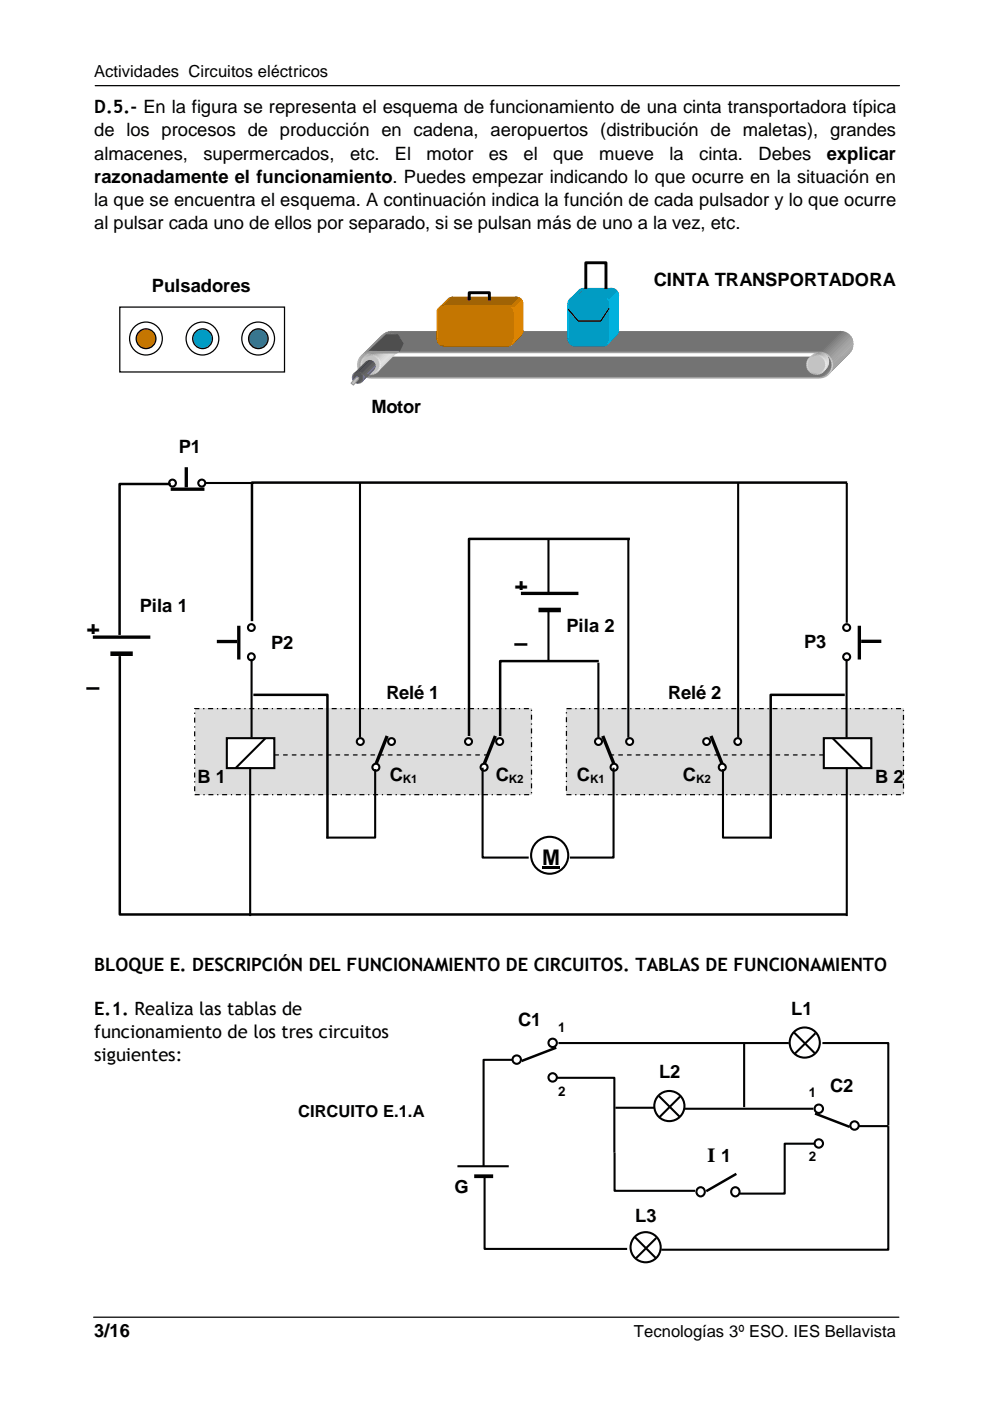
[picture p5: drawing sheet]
<svg xmlns="http://www.w3.org/2000/svg" width="210mm" height="297mm" viewBox="0 0 210 297" stroke-linecap="round" stroke-linejoin="round" font-family="sans-serif">
<defs><g id="words">
<g font-size="5">
<text x="109.1" y="125.6">+</text>
<text x="18.3" y="134.9">+</text>
<text x="109.1" y="138.1">–</text>
<text x="18.3" y="147.4">–</text>
</g>
<text font-size="4.6" x="114.9" y="183.3">M</text>
<text font-size="4.2" x="150" y="246.5">I 1</text>
<g font-size="3.9">
<text x="20" y="23.9">D.5.- En la figura se representa el esquema de funcionamiento de una cinta transportadora típica</text>
<text x="20" y="28.9">de los procesos de producción en cadena, aeropuertos (distribución de maletas), grandes</text>
<text x="20" y="33.8">almacenes,</text>
<text x="43.1" y="33.8">supermercados,</text>
<text x="74.2" y="33.8">etc.</text>
<text x="83.7" y="33.8">El</text>
<text x="90.4" y="33.8">motor</text>
<text x="103.6" y="33.8">es</text>
<text x="111" y="33.8">el</text>
<text x="117.3" y="33.8">que</text>
<text x="127" y="33.8">mueve</text>
<text x="141.9" y="33.8">la</text>
<text x="148.3" y="33.8">cinta.</text>
<text x="160.8" y="33.8">Debes</text>
<text x="175.3" y="33.8">explicar</text>
<text x="20" y="38.7">razonadamente el funcionamiento. Puedes empezar indicando lo que ocurre en la situación en</text>
<text x="20" y="43.7">la que se encuentra el esquema. A continuación indica la función de cada pulsador y lo que ocurre</text>
<text x="20" y="48.6">al pulsar cada uno de ellos por separado, si se pulsan más de uno a la vez, etc.</text>
<text x="32.2" y="61.8">Pulsadores</text>
<text x="138.6" y="60.7">CINTA TRANSPORTADORA</text>
<text x="78.7" y="87.6">Motor</text>
<text x="37.9" y="96.1">P1</text>
<text x="29.6" y="129.7">Pila 1</text>
<text x="57.5" y="137.6">P2</text>
<text x="120.1" y="133.9">Pila 2</text>
<text x="170.5" y="137.4">P3</text>
<text x="81.9" y="148.3">Relé 1</text>
<text x="141.7" y="148.3">Relé 2</text>
<text x="41.9" y="165.9">B 1</text>
<text x="82.6" y="165.5">C</text>
<text x="105.1" y="165.5">C</text>
<text x="122.3" y="165.5">C</text>
<text x="144.8" y="165.5">C</text>
<text x="185.5" y="165.9">B 2</text>
<text x="20" y="206">BLOQUE E. DESCRIPCIÓN DEL FUNCIONAMIENTO DE CIRCUITOS. TABLAS DE FUNCIONAMIENTO</text>
<text x="20" y="215.1">E.1. Realiza las tablas de</text>
<text x="167.8" y="215.2">L1</text>
<text x="20" y="220.1">funcionamiento de los tres circuitos</text>
<text x="109.9" y="217.6">C1</text>
<text x="20" y="225">siguientes:</text>
<text x="139.7" y="228.6">L2</text>
<text x="176" y="231.6">C2</text>
<text x="96.4" y="253">G</text>
<text x="134.7" y="259.1">L3</text>
<text x="20" y="283.5">3/16</text>
</g>
<g font-size="3.5">
<text x="20" y="16.4">Actividades Circuitos eléctricos</text>
<text x="63.2" y="236.8">CIRCUITO E.1.A</text>
<text x="134.4" y="283.5">Tecnologías 3º ESO. IES Bellavista</text>
</g>
<g font-size="2.8">
<text x="118.3" y="218.9">1</text>
<text x="118.3" y="232.4">2</text>
<text x="171.5" y="232.6">1</text>
<text x="171.5" y="246.1">2</text>
</g>
<g font-size="2.5">
<text x="85.4" y="166.1">K1</text>
<text x="107.9" y="166.1">K2</text>
<text x="125.1" y="166.1">K1</text>
<text x="147.6" y="166.1">K2</text>
</g>
</g></defs>
<path d="M20.2 18.2h170.5M19.9 279.3h170.7" fill="none" stroke="#010101" stroke-width=".26"/>
<circle cx="170.6" cy="221.1" r="3.2" fill="#fff"/>
<g fill="none" stroke="#010101" stroke-width=".44">
<path d="M168.4 218.9l4.5 4.5M172.9 219.1l-4.4 4.3"/>
<circle cx="170.6" cy="221.1" r="3.2"/>
</g>
<circle cx="141.9" cy="234.5" r="3.2" fill="#fff"/>
<g fill="none" stroke="#010101" stroke-width=".44">
<path d="M139.7 232.3l4.5 4.6M144.2 232.5l-4.4 4.4"/>
<circle cx="141.9" cy="234.5" r="3.2"/>
</g>
<circle cx="136.9" cy="264.4" r="3.2" fill="#fff"/>
<g fill="none" stroke="#010101" stroke-width=".44">
<path d="M97 247.3h10.9M134.6 262.3l4.5 4.5M139.1 262.5l-4.3 4.3"/>
<circle cx="136.9" cy="264.4" r="3.2"/>
</g>
<path d="M100.5 249.4h4.1" fill="none" stroke="#010101" stroke-width=".79" stroke-linecap="butt"/>
<circle cx="173.6" cy="235.1" r=".89" fill="#fff"/>
<circle cx="173.6" cy="235.1" r=".89" fill="none" stroke="#010101" stroke-width=".44"/>
<circle cx="173.6" cy="242.4" r=".89" fill="#fff"/>
<circle cx="173.6" cy="242.4" r=".89" fill="none" stroke="#010101" stroke-width=".44"/>
<circle cx="181.2" cy="238.6" r=".89" fill="#fff"/>
<circle cx="181.2" cy="238.6" r=".89" fill="none" stroke="#010101" stroke-width=".44"/>
<path d="M172.8 236.1l7.4 2.8" fill="none" stroke="#010101" stroke-width=".53"/>
<circle cx="117.2" cy="221.1" r=".89" fill="#fff"/>
<circle cx="117.2" cy="221.1" r=".89" fill="none" stroke="#010101" stroke-width=".44"/>
<circle cx="117.2" cy="228.4" r=".89" fill="#fff"/>
<circle cx="117.2" cy="228.4" r=".89" fill="none" stroke="#010101" stroke-width=".44"/>
<circle cx="109.6" cy="224.7" r=".89" fill="#fff"/>
<circle cx="109.6" cy="224.7" r=".89" fill="none" stroke="#010101" stroke-width=".44"/>
<path d="M117.9 222.1l-7.3 2.9" fill="none" stroke="#010101" stroke-width=".53"/>
<circle cx="148.6" cy="252.7" r=".93" fill="#fff"/>
<circle cx="148.6" cy="252.7" r=".93" fill="none" stroke="#010101" stroke-width=".44"/>
<circle cx="155.9" cy="252.7" r=".92" fill="#fff"/>
<g fill="none" stroke="#010101" stroke-width=".44">
<path d="M108.7 224.7h-6.2v22.5M117.9 228.5h12.4v15.9M118.4 221.1h48.9M130.5 234.9h8.3M145.2 235.1h27.3M157.8 221.1v13.6M174.4 221.1h13.9v17.5M182 238.8h6.3v26.2h-48.1M102.7 249.4v15.4h30.3M130.3 244.4v8.1h17.1M172.7 242.5h-6.3v10.6h-9.6"/>
<circle cx="155.9" cy="252.7" r=".92"/>
</g>
<path d="M156.1 248.9l-6.4 3.7" fill="none" stroke="#010101" stroke-width=".53"/>
<circle cx="116.5" cy="181.3" r="3.9" fill="#fff"/>
<circle cx="116.5" cy="181.3" r="3.9" fill="none" stroke="#010101" stroke-width=".44"/>
<path d="M114.9 183.8h3.8v.4h-3.8z" fill="#000"/>
<path d="M19.7 135.1h12.2" fill="none" stroke="#010101" stroke-width=".71" stroke-linecap="butt"/>
<path d="M23.4 138.6h4.8" fill="none" stroke="#010101" stroke-width=".97" stroke-linecap="butt"/>
<circle cx="36.6" cy="102.4" r=".72" fill="#fff"/>
<circle cx="36.6" cy="102.4" r=".72" fill="none" stroke="#010101" stroke-width=".44"/>
<circle cx="42.8" cy="102.4" r=".74" fill="#fff"/>
<circle cx="42.8" cy="102.4" r=".74" fill="none" stroke="#010101" stroke-width=".44"/>
<path d="M39.5 99.1v4.2M36.2 103.7h7.1" fill="none" stroke="#010101" stroke-width=".71" stroke-linecap="butt"/>
<path d="M41.3 150.2h71.4v18.3h-71.4z" fill-rule="evenodd" fill="#ddd"/>
<path d="M41.3 150.2h71.4v18.3h-71.4z" fill="none" stroke="#010101" stroke-width=".26" stroke-dasharray="1.1 .8 .3 .8" stroke-linecap="butt"/>
<circle cx="76.4" cy="157.2" r=".73" fill="#fff"/>
<circle cx="76.4" cy="157.2" r=".73" fill="none" stroke="#010101" stroke-width=".44"/>
<circle cx="83" cy="157.2" r=".73" fill="#fff"/>
<circle cx="83" cy="157.2" r=".73" fill="none" stroke="#010101" stroke-width=".44"/>
<circle cx="79.7" cy="162.7" r=".74" fill="#fff"/>
<circle cx="79.7" cy="162.7" r=".74" fill="none" stroke="#010101" stroke-width=".44"/>
<path d="M82.1 156l-2.3 5.9" fill="none" stroke="#010101" stroke-width=".71" stroke-linecap="butt"/>
<circle cx="99.3" cy="157.2" r=".73" fill="#fff"/>
<circle cx="99.3" cy="157.2" r=".73" fill="none" stroke="#010101" stroke-width=".44"/>
<circle cx="105.9" cy="157.2" r=".73" fill="#fff"/>
<circle cx="105.9" cy="157.2" r=".73" fill="none" stroke="#010101" stroke-width=".44"/>
<circle cx="102.6" cy="162.7" r=".74" fill="#fff"/>
<circle cx="102.6" cy="162.7" r=".74" fill="none" stroke="#010101" stroke-width=".44"/>
<path d="M105 156l-2.3 5.9" fill="none" stroke="#010101" stroke-width=".71" stroke-linecap="butt"/>
<path d="M103.5 160.1h-45.2" fill="none" stroke="#010101" stroke-width=".26" stroke-dasharray=".8 1.1"/>
<path d="M48.1 156.5h10v6.4h-10z" fill-rule="evenodd" fill="#fff"/>
<path d="M48.1 156.5h10.1v6.4h-10.1zM56.3 156.5l-6.3 6.4" fill="none" stroke="#010101" stroke-width=".44"/>
<circle cx="53.3" cy="133.1" r=".72" fill="#fff"/>
<circle cx="53.3" cy="133.1" r=".72" fill="none" stroke="#010101" stroke-width=".44"/>
<circle cx="53.3" cy="139.2" r=".73" fill="#fff"/>
<g fill="none" stroke="#010101" stroke-width=".44">
<path d="M53.3 139.7v16.7M79.5 163.1v14.5h-10.3M102.3 162.8v19h9.8"/>
<circle cx="53.3" cy="139.2" r=".73"/>
</g>
<path d="M46 136h4.2M50.6 132.7v7.1M110.4 125.8h12.2" fill="none" stroke="#010101" stroke-width=".71" stroke-linecap="butt"/>
<path d="M133.6 114.3h-34.2v41.7M179.6 102.3h-126.2v29.4M25.4 139.1v54.8h154.1M53.7 147.3h15.7v30.5M127 140.2h-21v15.8" fill="none" stroke="#010101" stroke-width=".53"/>
<path d="M114.2 129.3h4.7" fill="none" stroke="#010101" stroke-width=".97" stroke-linecap="butt"/>
<path d="M120.1 150.2h71.5v18.3h-71.5z" fill-rule="evenodd" fill="#ddd"/>
<path d="M120.1 150.2h71.5v18.3h-71.5z" fill="none" stroke="#010101" stroke-width=".26" stroke-dasharray="1.1 .8 .3 .8" stroke-linecap="butt"/>
<circle cx="156.4" cy="157.2" r=".72" fill="#fff"/>
<circle cx="156.4" cy="157.2" r=".72" fill="none" stroke="#010101" stroke-width=".44"/>
<circle cx="149.8" cy="157.2" r=".73" fill="#fff"/>
<circle cx="149.8" cy="157.2" r=".73" fill="none" stroke="#010101" stroke-width=".44"/>
<circle cx="153.1" cy="162.7" r=".74" fill="#fff"/>
<circle cx="153.1" cy="162.7" r=".74" fill="none" stroke="#010101" stroke-width=".44"/>
<path d="M150.7 156l2.4 5.9" fill="none" stroke="#010101" stroke-width=".71" stroke-linecap="butt"/>
<circle cx="133.5" cy="157.2" r=".73" fill="#fff"/>
<circle cx="133.5" cy="157.2" r=".73" fill="none" stroke="#010101" stroke-width=".44"/>
<circle cx="126.9" cy="157.2" r=".73" fill="#fff"/>
<circle cx="126.9" cy="157.2" r=".73" fill="none" stroke="#010101" stroke-width=".44"/>
<circle cx="130.2" cy="162.7" r=".74" fill="#fff"/>
<circle cx="130.2" cy="162.7" r=".74" fill="none" stroke="#010101" stroke-width=".44"/>
<path d="M127.8 156l2.3 5.9" fill="none" stroke="#010101" stroke-width=".71" stroke-linecap="butt"/>
<path d="M129.3 160.1h45.2" fill="none" stroke="#010101" stroke-width=".26" stroke-dasharray=".8 1.1"/>
<path d="M174.7 156.5h10v6.4h-10z" fill-rule="evenodd" fill="#fff"/>
<path d="M174.7 156.5h10v6.4h-10zM176.5 156.5l6.4 6.4" fill="none" stroke="#010101" stroke-width=".44"/>
<circle cx="179.5" cy="133.1" r=".73" fill="#fff"/>
<circle cx="179.5" cy="133.1" r=".73" fill="none" stroke="#010101" stroke-width=".44"/>
<circle cx="179.5" cy="139.3" r=".74" fill="#fff"/>
<g fill="none" stroke="#010101" stroke-width=".44">
<path d="M43.5 102.4h10.1M76.3 102.4v54M116.3 114.3v11.4M133.2 114.3v42.1M156.5 102.4v54M179.5 102.4v29.6M116.3 129.1v11.2M179.5 139.7v16.7M126.9 140.5v15.9M53 162.7v31.5M130.1 162.8v19h-9.3M153.3 163.1v14.5h10.3"/>
<path d="M179.5 162.7v31.5"/>
<circle cx="179.5" cy="139.3" r=".74"/>
</g>
<path d="M182.2 132.7v7.1M182.6 136h4.3" fill="none" stroke="#010101" stroke-width=".71" stroke-linecap="butt"/>
<path d="M36.2 102.6h-10.8v32M179.1 147.3h-15.7v30.5" fill="none" stroke="#010101" stroke-width=".53"/>
<g fill="#fff">
<path d="M66.7 78.4h2.3v3.5h-2.3z" fill-rule="evenodd"/>
<path d="M75.3 77.3h2.2v3.6h-2.2z" fill-rule="evenodd"/>
</g>
<path d="M81.1 71l-4.8 4.9z" fill="#999"/>
<path d="M81.1 71l-4.5 4.5" fill="none" stroke="#999" stroke-width=".21"/>
<path d="M80.8 71.4l-.2 .4-4.5 4.5 .2-.4z" fill="#a0a0a0"/>
<path d="M80.8 71.4l-4.5 4.5" fill="none" stroke="#a0a0a0" stroke-width=".21"/>
<path d="M80.8 71.4l-4.6 4.7z" fill="#a0a0a0"/>
<path d="M80.7 71.6l-4.6 4.7z" fill="#a2a2a2"/>
<path d="M76.1 76.3l4.5-4.5-.2 .5-4.5 4.5z" fill="#a5a5a5"/>
<path d="M80.6 71.8l-4.5 4.5" fill="none" stroke="#a5a5a5" stroke-width=".21"/>
<path d="M76.1 76.3l4.5-4.5-4.6 4.7z" fill="#a5a5a5"/>
<path d="M80.5 72l-4.6 4.7z" fill="#a6a6a6"/>
<path d="M80.4 72.2l-4.5 4.6z" fill="#a7a7a7"/>
<path d="M80.4 72.3l-.1 .6-4.4 4.5v-.6z" fill="#a8a8a8"/>
<path d="M80.4 72.3l-4.5 4.5" fill="none" stroke="#a8a8a8" stroke-width=".21"/>
<path d="M80.3 72.9l.1 .5-4.5 4.5v-.5z" fill="#a9a9a9"/>
<path d="M80.3 72.9l-4.4 4.5" fill="none" stroke="#a9a9a9" stroke-width=".21"/>
<path d="M80.4 73.4l.2 .6-4.5 4.4-.2-.5z" fill="#a8a8a8"/>
<path d="M80.4 73.4l-4.5 4.5" fill="none" stroke="#a8a8a8" stroke-width=".21"/>
<path d="M80.4 73.4v.2l-4.5 4.5v-.2z" fill="#a8a8a8"/>
<path d="M80.4 73.6l.1 .2-4.5 4.5-.1-.2z" fill="#a7a7a7"/>
<path d="M80.5 73.8l.1 .2-4.5 4.4-.1-.1z" fill="#a6a6a6"/>
<path d="M76.1 78.4l4.5-4.4 .2 .4-4.5 4.5z" fill="#a5a5a5"/>
<path d="M80.6 74l-4.5 4.4" fill="none" stroke="#a5a5a5" stroke-width=".21"/>
<path d="M76.1 78.4l4.5-4.4z" fill="#a5a5a5"/>
<path d="M80.6 74l-4.4 4.6z" fill="#a4a4a4"/>
<path d="M76.2 78.6l4.4-4.5z" fill="#a3a3a3"/>
<path d="M80.7 74.2l-4.5 4.6z" fill="#a2a2a2"/>
<path d="M80.7 74.3l.1 .1-4.5 4.5-.1-.1z" fill="#a1a1a1"/>
<path d="M76.3 78.9l4.5-4.5 .3 .4-4.5 4.5z" fill="#a0a0a0"/>
<path d="M80.8 74.4l-4.5 4.5" fill="none" stroke="#a0a0a0" stroke-width=".21"/>
<path d="M76.3 78.9l4.6-4.4z" fill="#a0a0a0"/>
<path d="M80.9 74.5l-4.5 4.5z" fill="#9f9f9f"/>
<path d="M80.9 74.5l-4.4 4.6z" fill="#9e9e9e"/>
<path d="M80.9 74.6l-4.4 4.5z" fill="#9d9d9d"/>
<path d="M81 74.6l-4.5 4.6z" fill="#9c9c9c"/>
<path d="M81 74.7l-4.4 4.5z" fill="#9b9b9b"/>
<path d="M81.1 74.8l-4.5 4.5z" fill="#9a9a9a"/>
<path d="M81.1 74.8l.4 .3-4.5 4.5-.4-.3z" fill="#999"/>
<path d="M81.1 74.8l-4.5 4.5" fill="none" stroke="#999" stroke-width=".21"/>
<path d="M81.1 74.8l-4.4 4.5z" fill="#999"/>
<path d="M81.2 74.8l-4.5 4.5z" fill="#989898"/>
<path d="M81.2 74.9l-4.4 4.5z" fill="#979797"/>
<path d="M81.3 74.9l-4.5 4.6z" fill="#969696"/>
<path d="M81.3 75l-4.4 4.5z" fill="#959595"/>
<path d="M81.4 75l-4.5 4.5z" fill="#949494"/>
<path d="M81.4 75.1l-4.4 4.5z" fill="#939393"/>
<path d="M77 79.6l4.5-4.5z" fill="#929292"/>
<path d="M81.5 75.1l.5 .3-4.5 4.5-.5-.3z" fill="#919191"/>
<path d="M81.5 75.1l-4.5 4.5" fill="none" stroke="#919191" stroke-width=".21"/>
<path d="M81.5 75.1l-4.4 4.6z" fill="#919191"/>
<path d="M81.6 75.1l-4.5 4.6z" fill="#8f8f8f"/>
<path d="M81.6 75.2l-4.5 4.5z" fill="#8e8e8e"/>
<path d="M81.7 75.2l-4.4 4.6z" fill="#8d8d8d"/>
<path d="M77.3 79.8l4.5-4.5z" fill="#8c8c8c"/>
<path d="M81.8 75.3l-4.5 4.5z" fill="#8b8b8b"/>
<path d="M81.9 75.3l-4.5 4.5z" fill="#8a8a8a"/>
<path d="M81.9 75.4l-4.4 4.5z" fill="#898989"/>
<path d="M77.5 79.9l4.5-4.5 .5 .1-4.5 4.5z" fill="#888"/>
<path d="M82 75.4l-4.5 4.5" fill="none" stroke="#888" stroke-width=".21"/>
<path d="M77.5 79.9l4.5-4.5z" fill="#888"/>
<path d="M82 75.4l-4.4 4.5z" fill="#868686"/>
<path d="M82.1 75.4l-4.5 4.5z" fill="#848484"/>
<path d="M82.2 75.4l-4.4 4.6z" fill="#838383"/>
<path d="M77.8 80l4.5-4.5z" fill="#818181"/>
<path d="M82.3 75.5l-4.4 4.5z" fill="#808080"/>
<path d="M82.4 75.5l-4.5 4.5z" fill="#7f7f7f"/>
<path d="M82.5 75.5l.5 .1-4.5 4.5-.5-.1z" fill="#7e7e7e"/>
<path d="M82.5 75.5l-4.5 4.5" fill="none" stroke="#7e7e7e" stroke-width=".21"/>
<path d="M82.5 75.5h.1l-4.5 4.6-.1-.1z" fill="#7e7e7e"/>
<path d="M82.6 75.5l-4.5 4.6z" fill="#7c7c7c"/>
<path d="M82.7 75.6l-4.5 4.5z" fill="#7a7a7a"/>
<path d="M82.8 75.6l-4.5 4.5z" fill="#787878"/>
<path d="M82.8 75.6l-4.4 4.5z" fill="#767676"/>
<path d="M82.9 75.6l-4.5 4.5z" fill="#747474"/>
<path d="M78.5 80.1l4.5-4.5h95.3l-4.5 4.5z" fill="#737373"/>
<path d="M83 75.6l-4.5 4.5" fill="none" stroke="#737373" stroke-width=".21"/>
<path d="M173.8 80.1l4.5-4.5 .5-.1-4.5 4.5z" fill="#737373"/>
<path d="M178.3 75.6l-4.5 4.5" fill="none" stroke="#737373" stroke-width=".21"/>
<path d="M173.8 80.1l4.6-4.5z" fill="#737373"/>
<path d="M178.4 75.6l-4.5 4.5z" fill="#757575"/>
<path d="M178.5 75.6h.1l-4.6 4.5z" fill="#777"/>
<path d="M178.6 75.6l-4.5 4.5z" fill="#797979"/>
<path d="M178.7 75.6l.1-.1-4.6 4.6z" fill="#7b7b7b"/>
<path d="M178.8 75.5l.5-.1-4.5 4.5-.5 .1z" fill="#7e7e7e"/>
<path d="M178.8 75.5l-4.5 4.5" fill="none" stroke="#7e7e7e" stroke-width=".21"/>
<path d="M178.8 75.5h.1l-4.6 4.5z" fill="#7e7e7e"/>
<path d="M178.9 75.5l.2-.1-4.6 4.6z" fill="#808080"/>
<path d="M174.6 79.9l4.6-4.5z" fill="#828282"/>
<path d="M174.7 79.9l4.6-4.5z" fill="#858585"/>
<path d="M179.3 75.4l.5-.3-4.5 4.5-.5 .3z" fill="#888"/>
<path d="M179.3 75.4l-4.5 4.5" fill="none" stroke="#888" stroke-width=".21"/>
<path d="M179.3 75.4l.2-.1-4.7 4.6z" fill="#888"/>
<path d="M175 79.8l4.8-4.7z" fill="#8c8c8c"/>
<path d="M179.8 75.1l.4-.3-4.9 4.8z" fill="#919191"/>
<path d="M179.8 75.1l-4.5 4.5" fill="none" stroke="#919191" stroke-width=".21"/>
<path d="M78 74.8l4.5-4.5 .5-.1-4.5 4.5z" fill="#797979"/>
<path d="M83 70.2l-4.5 4.5" fill="none" stroke="#797979" stroke-width=".21"/>
<path d="M78.4 74.7l4.6-4.5z" fill="#797979"/>
<path d="M78.3 74.7l4.6-4.5z" fill="#7a7a7a"/>
<path d="M78.2 74.7l4.6-4.5z" fill="#7b7b7b"/>
<path d="M82.6 70.3l.1-.1-4.6 4.6z" fill="#7c7c7c"/>
<path d="M78 74.8l4.6-4.5z" fill="#7d7d7d"/>
<path d="M77.5 74.9l4.5-4.5 .5-.1-4.5 4.5z" fill="#7e7e7e"/>
<path d="M82.5 70.3l-4.5 4.5" fill="none" stroke="#7e7e7e" stroke-width=".21"/>
<path d="M77.9 74.8l4.6-4.5z" fill="#7e7e7e"/>
<path d="M77.7 74.8l4.6-4.5z" fill="#808080"/>
<path d="M77.6 74.9l4.6-4.5z" fill="#828282"/>
<path d="M77.5 74.9l4.6-4.5z" fill="#858585"/>
<path d="M77 75.1l4.5-4.4 .5-.3-4.5 4.5z" fill="#888"/>
<path d="M82 70.4l-4.5 4.5" fill="none" stroke="#888" stroke-width=".21"/>
<path d="M77.3 75l4.7-4.6z" fill="#888"/>
<path d="M77 75.1l4.7-4.6z" fill="#8c8c8c"/>
<path d="M76.6 75.5l4.9-4.8z" fill="#919191"/>
<path d="M81.5 70.7l-4.5 4.4" fill="none" stroke="#919191" stroke-width=".21"/>
<path d="M180.5 74.4l-4.8 4.9z" fill="#999"/>
<path d="M180.2 74.8l-4.5 4.5" fill="none" stroke="#999" stroke-width=".21"/>
<path d="M176.3 78.4l4.5-4.4-.3 .4-4.5 4.5z" fill="#a0a0a0"/>
<path d="M180.5 74.4l-4.5 4.5" fill="none" stroke="#a0a0a0" stroke-width=".21"/>
<path d="M176.1 78.7l4.5-4.5-4.6 4.7z" fill="#a0a0a0"/>
<path d="M176.3 78.4l4.5-4.4-4.7 4.7z" fill="#a2a2a2"/>
<path d="M180.9 73.4l-.1 .6-4.5 4.4 .1-.5z" fill="#a5a5a5"/>
<path d="M180.8 74l-4.5 4.4" fill="none" stroke="#a5a5a5" stroke-width=".21"/>
<path d="M176.3 78.3l4.5-4.5-4.5 4.6z" fill="#a5a5a5"/>
<path d="M180.8 73.6l-4.5 4.7z" fill="#a6a6a6"/>
<path d="M180.9 73.4l-4.5 4.7z" fill="#a7a7a7"/>
<path d="M176.5 77.4l4.5-4.5-.1 .5-4.5 4.5z" fill="#a8a8a8"/>
<path d="M180.9 73.4l-4.5 4.5" fill="none" stroke="#a8a8a8" stroke-width=".21"/>
<path d="M180.9 72.3l.1 .6-4.5 4.5-.1-.6z" fill="#a9a9a9"/>
<path d="M181 72.9l-4.5 4.5" fill="none" stroke="#a9a9a9" stroke-width=".21"/>
<path d="M176.3 76.3l4.5-4.5 .1 .5-4.5 4.5z" fill="#a8a8a8"/>
<path d="M180.9 72.3l-4.5 4.5" fill="none" stroke="#a8a8a8" stroke-width=".21"/>
<path d="M180.8 72.2l.1 .1-4.5 4.5v-.1z" fill="#a8a8a8"/>
<path d="M176.3 76.5l4.5-4.5v.2l-4.4 4.5z" fill="#a7a7a7"/>
<path d="M176.3 76.3l4.5-4.5v.2l-4.5 4.5z" fill="#a6a6a6"/>
<path d="M180.5 71.4l.3 .4-4.5 4.5-.3-.4z" fill="#a5a5a5"/>
<path d="M180.8 71.8l-4.5 4.5" fill="none" stroke="#a5a5a5" stroke-width=".21"/>
<path d="M176.2 76.2l4.5-4.4z" fill="#a5a5a5"/>
<path d="M176.1 76.2l4.5-4.5 .1 .1-4.5 4.4z" fill="#a4a4a4"/>
<path d="M176.1 76.1l4.5-4.5z" fill="#a3a3a3"/>
<path d="M176.1 76l4.5-4.5z" fill="#a2a2a2"/>
<path d="M180.5 71.4l.1 .1-4.5 4.5z" fill="#a1a1a1"/>
<path d="M175.7 75.5l4.5-4.5 .3 .4-4.5 4.5z" fill="#a0a0a0"/>
<path d="M180.5 71.4l-4.5 4.5" fill="none" stroke="#a0a0a0" stroke-width=".21"/>
<path d="M176 75.8l4.5-4.4z" fill="#a0a0a0"/>
<path d="M175.9 75.8l4.6-4.5z" fill="#9f9f9f"/>
<path d="M180.4 71.2l-4.5 4.6z" fill="#9e9e9e"/>
<path d="M175.8 75.6l4.6-4.4-4.5 4.5z" fill="#9d9d9d"/>
<path d="M175.8 75.6l4.5-4.4z" fill="#9c9c9c"/>
<path d="M180.2 71l-4.4 4.6z" fill="#9b9b9b"/>
<path d="M175.7 75.5l4.5-4.5z" fill="#9a9a9a"/>
<path d="M175.3 75.1l4.5-4.4 .4 .3-4.5 4.5z" fill="#999"/>
<path d="M180.2 71l-4.5 4.5" fill="none" stroke="#999" stroke-width=".21"/>
<path d="M175.6 75.4l4.6-4.4z" fill="#999"/>
<path d="M180.1 70.9l-4.5 4.5z" fill="#989898"/>
<path d="M175.6 75.4l4.5-4.5z" fill="#979797"/>
<path d="M175.5 75.3l4.5-4.4z" fill="#969696"/>
<path d="M175.4 75.3l4.6-4.5z" fill="#959595"/>
<path d="M179.9 70.7l-4.5 4.6z" fill="#949494"/>
<path d="M175.3 75.2l4.6-4.5z" fill="#939393"/>
<path d="M175.3 75.1l4.5-4.4z" fill="#929292"/>
<path d="M179.3 70.4l.5 .3-4.5 4.4-.5-.2z" fill="#919191"/>
<path d="M179.8 70.7l-4.5 4.4" fill="none" stroke="#919191" stroke-width=".21"/>
<path d="M175.2 75.1l4.6-4.4z" fill="#919191"/>
<path d="M179.7 70.6l-4.5 4.5z" fill="#8f8f8f"/>
<path d="M175.1 75.1l4.6-4.5z" fill="#8e8e8e"/>
<path d="M175 75l4.6-4.4z" fill="#8d8d8d"/>
<path d="M175 75l4.5-4.5z" fill="#8c8c8c"/>
<path d="M175 75l4.5-4.5z" fill="#8b8b8b"/>
<path d="M174.9 74.9l4.6-4.4z" fill="#8a8a8a"/>
<path d="M179.3 70.4l-4.5 4.5z" fill="#898989"/>
<path d="M178.8 70.3l.5 .1-4.5 4.5-.5-.1z" fill="#888"/>
<path d="M179.3 70.4l-4.5 4.5" fill="none" stroke="#888" stroke-width=".21"/>
<path d="M174.8 74.9l4.5-4.5z" fill="#888"/>
<path d="M174.7 74.8l4.5-4.4z" fill="#868686"/>
<path d="M174.6 74.8l4.6-4.4z" fill="#848484"/>
<path d="M174.5 74.8l4.6-4.4z" fill="#838383"/>
<path d="M174.5 74.8l4.5-4.5z" fill="#818181"/>
<path d="M174.4 74.8l4.5-4.5z" fill="#808080"/>
<path d="M178.8 70.3l-4.5 4.5z" fill="#7f7f7f"/>
<path d="M178.3 70.2l.5 .1-4.5 4.5-.5-.1z" fill="#7e7e7e"/>
<path d="M178.8 70.3l-4.5 4.5" fill="none" stroke="#7e7e7e" stroke-width=".21"/>
<path d="M174.2 74.8l4.6-4.5z" fill="#7e7e7e"/>
<path d="M174.2 74.7l4.5-4.4z" fill="#7c7c7c"/>
<path d="M174.1 74.7l4.5-4.5z" fill="#7a7a7a"/>
<path d="M173.9 74.7l4.7-4.5z" fill="#787878"/>
<path d="M173.9 74.7l4.6-4.5z" fill="#767676"/>
<path d="M178.3 70.2l-4.5 4.5z" fill="#747474"/>
<path d="M83 70.2h95.3l-4.5 4.5h-95.3z" fill="#737373"/>
<path d="M178.3 70.2l-4.5 4.5" fill="none" stroke="#737373" stroke-width=".21"/>
<path d="M78.5 74.7l-.5 .1M78 80l.5 .1" fill="none" stroke="#9c9c9c" stroke-width=".34"/>
<path d="M77.5 79.9l.5 .1M78 74.8l-.5 .1" fill="none" stroke="#9b9b9b" stroke-width=".34"/>
<path d="M77 79.6l.5 .3M77.5 74.9l-.5 .2" fill="none" stroke="#a4a4a4" stroke-width=".34"/>
<path d="M76.6 79.3l.4 .3M77 75.1l-.4 .4" fill="none" stroke="#ababab" stroke-width=".34"/>
<path d="M76.3 78.9l.3 .4M76.6 75.5l-.3 .4" fill="none" stroke="#b1b1b1" stroke-width=".34"/>
<path d="M76.1 78.4l.2 .5M76.3 75.9l-.2 .4M174.8 74.9l.5 .2M175.3 79.6l-.5 .3" fill="none" stroke="#b6b6b6" stroke-width=".34"/>
<path d="M75.9 77.9l.2 .5M76.1 76.3l-.2 .5" fill="none" stroke="#b9b9b9" stroke-width=".34"/>
<path d="M75.9 76.8v1.1" fill="none" stroke="#bbb" stroke-width=".34"/>
<path d="M78.5 74.7h95.3M78.5 80.1h95.3" fill="none" stroke="#a0a0a0" stroke-width=".34"/>
<path d="M173.8 74.7l.5 .1M174.3 80l-.5 .1" fill="none" stroke="#a5a5a5" stroke-width=".34"/>
<path d="M174.3 74.8l.5 .1M174.8 79.9l-.5 .1" fill="none" stroke="#adadad" stroke-width=".34"/>
<path d="M175.3 75.1l.4 .4M175.7 79.3l-.4 .3" fill="none" stroke="#bdbdbd" stroke-width=".34"/>
<path d="M175.7 75.5l.3 .4M176 78.9l-.3 .4" fill="none" stroke="#c3c3c3" stroke-width=".34"/>
<path d="M176 75.9l.3 .4M176.3 78.4l-.3 .5" fill="none" stroke="#c8c8c8" stroke-width=".34"/>
<path d="M176.3 76.3l.1 .5M176.4 77.9l-.1 .5" fill="none" stroke="#cbcbcb" stroke-width=".34"/>
<path d="M176.4 76.8v1.1" fill="none" stroke="#cdcdcd" stroke-width=".34"/>
<path d="M78.2 75.3l4.5-4.5h.4l-4.5 4.5z" fill="#989898"/>
<path d="M83.1 70.8l-4.5 4.5" fill="none" stroke="#989898" stroke-width=".21"/>
<path d="M83 70.8l-4.5 4.5z" fill="#989898"/>
<path d="M78.4 75.3l4.6-4.5z" fill="#9b9b9b"/>
<path d="M78.3 75.3l4.6-4.5z" fill="#9f9f9f"/>
<path d="M78.2 75.3l4.6-4.5z" fill="#a2a2a2"/>
<path d="M77.8 75.4l4.5-4.4 .4-.2-4.5 4.5z" fill="#a6a6a6"/>
<path d="M82.7 70.8l-4.5 4.5" fill="none" stroke="#a6a6a6" stroke-width=".21"/>
<path d="M78.1 75.4l4.6-4.6z" fill="#a6a6a6"/>
<path d="M82.4 70.9h.1l-4.6 4.5z" fill="#aaa"/>
<path d="M77.8 75.4l4.6-4.5z" fill="#afafaf"/>
<path d="M77.5 75.6l4.5-4.5 .3-.1-4.5 4.4z" fill="#b4b4b4"/>
<path d="M82.3 71l-4.5 4.4" fill="none" stroke="#b4b4b4" stroke-width=".21"/>
<path d="M77.2 75.9l4.8-4.8z" fill="#c1c1c1"/>
<path d="M82 71.1l-4.5 4.5" fill="none" stroke="#c1c1c1" stroke-width=".21"/>
<path d="M80.3 78.4l4.5-4.4-4.7 4.7z" fill="#ccc"/>
<path d="M84.5 74.3l-4.4 4.4" fill="none" stroke="#ccc" stroke-width=".21"/>
<path d="M85 73.6l-.2 .4-4.5 4.4 .2-.3z" fill="#d4d4d4"/>
<path d="M84.8 74l-4.5 4.4" fill="none" stroke="#d4d4d4" stroke-width=".21"/>
<path d="M80.6 77.7l4.5-4.5-.1 .4-4.5 4.5z" fill="#dbdbdb"/>
<path d="M85 73.6l-4.5 4.5" fill="none" stroke="#dbdbdb" stroke-width=".21"/>
<path d="M80.5 78l4.5-4.5-4.5 4.6z" fill="#dbdbdb"/>
<path d="M80.6 77.9l4.4-4.5-4.5 4.6z" fill="#dcdcdc"/>
<path d="M80.6 77.7l4.5-4.5-4.5 4.7z" fill="#ddd"/>
<path d="M85.1 72.8v.4l-4.5 4.5v-.4z" fill="#dfdfdf"/>
<path d="M85.1 73.2l-4.5 4.5" fill="none" stroke="#dfdfdf" stroke-width=".21"/>
<path d="M80.6 77.5l4.5-4.5v.2l-4.5 4.5z" fill="#dfdfdf"/>
<path d="M85.1 72.8v.2l-4.5 4.5v-.2z" fill="#e0e0e0"/>
<path d="M85.1 72.4v.4l-4.5 4.5v-.4z" fill="#e1e1e1"/>
<path d="M85.1 72.8l-4.5 4.5" fill="none" stroke="#e1e1e1" stroke-width=".21"/>
<path d="M80.6 77.1l4.5-4.5v.2l-4.5 4.5z" fill="#e1e1e1"/>
<path d="M85.1 72.4v.2l-4.5 4.5v-.2z" fill="#e0e0e0"/>
<path d="M80.5 76.5l4.5-4.4 .1 .3-4.5 4.5z" fill="#dfdfdf"/>
<path d="M85.1 72.4l-4.5 4.5" fill="none" stroke="#dfdfdf" stroke-width=".21"/>
<path d="M80.6 76.8l4.4-4.5-4.4 4.6z" fill="#dfdfdf"/>
<path d="M80.6 76.7l4.4-4.5z" fill="#dedede"/>
<path d="M80.5 76.6l4.5-4.5z" fill="#ddd"/>
<path d="M80.5 76.5l4.5-4.4z" fill="#dcdcdc"/>
<path d="M80.3 76.2l4.5-4.5 .2 .4-4.5 4.4z" fill="#dbdbdb"/>
<path d="M85 72.1l-4.5 4.4" fill="none" stroke="#dbdbdb" stroke-width=".21"/>
<path d="M80.4 76.5l4.6-4.5z" fill="#dbdbdb"/>
<path d="M80.4 76.4l4.6-4.4z" fill="#d9d9d9"/>
<path d="M80.4 76.3l4.5-4.5z" fill="#d8d8d8"/>
<path d="M80.3 76.3l4.6-4.5z" fill="#d7d7d7"/>
<path d="M80.3 76.2l4.5-4.4z" fill="#d6d6d6"/>
<path d="M80.3 76.2l4.5-4.5z" fill="#d5d5d5"/>
<path d="M80.1 75.9l4.4-4.5 .3 .3-4.5 4.5z" fill="#d4d4d4"/>
<path d="M84.8 71.7l-4.5 4.5" fill="none" stroke="#d4d4d4" stroke-width=".21"/>
<path d="M80.3 76.1l4.5-4.4z" fill="#d4d4d4"/>
<path d="M80.2 76.1l4.6-4.5z" fill="#d2d2d2"/>
<path d="M84.7 71.5l-4.5 4.6z" fill="#d1d1d1"/>
<path d="M80.1 76l4.6-4.5z" fill="#cfcfcf"/>
<path d="M84.6 71.4l-4.5 4.6z" fill="#cecece"/>
<path d="M80.1 75.9l4.5-4.5z" fill="#ccc"/>
<path d="M79.8 75.6l4.4-4.5 .3 .3-4.4 4.5z" fill="#cbcbcb"/>
<path d="M84.5 71.4l-4.4 4.5" fill="none" stroke="#cbcbcb" stroke-width=".21"/>
<path d="M80 75.8l4.5-4.4z" fill="#cbcbcb"/>
<path d="M80 75.8l4.5-4.5z" fill="#c9c9c9"/>
<path d="M79.9 75.7l4.6-4.4z" fill="#c7c7c7"/>
<path d="M79.8 75.7l4.6-4.5z" fill="#c5c5c5"/>
<path d="M79.8 75.6l4.5-4.4z" fill="#c4c4c4"/>
<path d="M79.8 75.6l4.5-4.4z" fill="#c2c2c2"/>
<path d="M79.4 75.4l4.5-4.4 .3 .1-4.4 4.5z" fill="#c1c1c1"/>
<path d="M84.2 71.1l-4.4 4.5" fill="none" stroke="#c1c1c1" stroke-width=".21"/>
<path d="M79.7 75.6l4.5-4.5z" fill="#c1c1c1"/>
<path d="M84.1 71.1l-4.4 4.5z" fill="#bebebe"/>
<path d="M79.6 75.5l4.5-4.4z" fill="#bcbcbc"/>
<path d="M84 71l-4.5 4.5z" fill="#bababa"/>
<path d="M79.5 75.5l4.5-4.5z" fill="#b8b8b8"/>
<path d="M79.4 75.4l4.5-4.4z" fill="#b6b6b6"/>
<path d="M79 75.3l4.5-4.5 .4 .2-4.5 4.4z" fill="#b4b4b4"/>
<path d="M83.9 71l-4.5 4.4" fill="none" stroke="#b4b4b4" stroke-width=".21"/>
<path d="M83.8 70.9l-4.5 4.5z" fill="#b4b4b4"/>
<path d="M79.2 75.4l4.6-4.5z" fill="#b1b1b1"/>
<path d="M79.2 75.4l4.5-4.5z" fill="#aeaeae"/>
<path d="M79.1 75.4l4.6-4.5z" fill="#ababab"/>
<path d="M79 75.3l4.6-4.4z" fill="#a8a8a8"/>
<path d="M78.6 75.3l4.5-4.5h.4l-4.5 4.5z" fill="#a6a6a6"/>
<path d="M83.5 70.8l-4.5 4.5" fill="none" stroke="#a6a6a6" stroke-width=".21"/>
<path d="M79 75.3l4.5-4.5z" fill="#a6a6a6"/>
<path d="M78.9 75.3l4.5-4.5z" fill="#a3a3a3"/>
<path d="M78.8 75.3l4.6-4.5z" fill="#a0a0a0"/>
<path d="M78.7 75.3l4.6-4.5z" fill="#9d9d9d"/>
<path d="M78.6 75.3l4.6-4.5z" fill="#9a9a9a"/>
<circle cx="78.6" cy="77.3" r="2.03" fill="#c4c4c4"/>
<path d="M78.2 79.3h.4M78.6 75.3h-.4" fill="none" stroke="#b2b2b2" stroke-width=".34"/>
<path d="M77.8 79.2l.4 .1M78.2 75.3l-.4 .1" fill="none" stroke="#b1b1b1" stroke-width=".34"/>
<path d="M77.5 79l.3 .2M77.8 75.4l-.3 .2" fill="none" stroke="#bbb" stroke-width=".34"/>
<path d="M77.2 78.7l.3 .3M77.5 75.6l-.3 .3" fill="none" stroke="#c3c3c3" stroke-width=".34"/>
<path d="M76.9 78.4l.3 .3M77.2 75.9l-.3 .3" fill="none" stroke="#cacaca" stroke-width=".34"/>
<path d="M76.8 78.1l.1 .3M76.9 76.2l-.1 .3M79.4 75.4l.4 .2M79.8 79l-.4 .2" fill="none" stroke="#cfcfcf" stroke-width=".34"/>
<path d="M76.6 77.7l.2 .4M76.8 76.5l-.2 .4" fill="none" stroke="#d3d3d3" stroke-width=".34"/>
<path d="M76.6 76.9v.8" fill="none" stroke="#d5d5d5" stroke-width=".34"/>
<path d="M78.6 75.3h.4M79 79.3h-.4" fill="none" stroke="#bcbcbc" stroke-width=".34"/>
<path d="M79 75.3l.4 .1M79.4 79.2l-.4 .1" fill="none" stroke="#c6c6c6" stroke-width=".34"/>
<path d="M79.8 75.6l.3 .3M80.1 78.7l-.3 .3" fill="none" stroke="#d7d7d7" stroke-width=".34"/>
<path d="M80.1 75.9l.2 .3M80.3 78.4l-.2 .3" fill="none" stroke="#dedede" stroke-width=".34"/>
<path d="M80.3 76.2l.2 .3M80.5 78.1l-.2 .3" fill="none" stroke="#e4e4e4" stroke-width=".34"/>
<path d="M80.5 76.5l.1 .4M80.6 77.7l-.1 .4" fill="none" stroke="#e8e8e8" stroke-width=".34"/>
<path d="M80.6 76.9v.8" fill="none" stroke="#eaeaea" stroke-width=".34"/>
<path d="M172.7 75.3l.7-.6h.3l-.6 .6z" fill="#989898"/>
<path d="M173.7 74.7l-.6 .6" fill="none" stroke="#989898" stroke-width=".21"/>
<path d="M173 75.3l.7-.6z" fill="#989898"/>
<path d="M173.5 74.7h.2l-.8 .6z" fill="#9b9b9b"/>
<path d="M172.8 75.3l.7-.6z" fill="#9f9f9f"/>
<path d="M172.7 75.3l.7-.6z" fill="#a2a2a2"/>
<path d="M172.3 75.4l.7-.6 .4-.1-.7 .6z" fill="#a6a6a6"/>
<path d="M173.4 74.7l-.7 .6" fill="none" stroke="#a6a6a6" stroke-width=".21"/>
<path d="M172.6 75.4l.8-.7z" fill="#a6a6a6"/>
<path d="M172.5 75.4l.7-.7z" fill="#aaa"/>
<path d="M172.3 75.4l.8-.6z" fill="#afafaf"/>
<path d="M172 75.6l1-.8z" fill="#b4b4b4"/>
<path d="M173 74.8l-.7 .6" fill="none" stroke="#b4b4b4" stroke-width=".21"/>
<path d="M171.7 75.9l.9-.9z" fill="#c1c1c1"/>
<path d="M172.6 75l-.6 .6" fill="none" stroke="#c1c1c1" stroke-width=".21"/>
<path d="M174.8 78.4l.6-.6-.9 .9z" fill="#ccc"/>
<path d="M175.2 78.1l-.7 .6" fill="none" stroke="#ccc" stroke-width=".21"/>
<path d="M175.6 77.5l-.8 .9z" fill="#d4d4d4"/>
<path d="M175.4 77.8l-.6 .6" fill="none" stroke="#d4d4d4" stroke-width=".21"/>
<path d="M175.1 77.7l.6-.6-.1 .4-.6 .6z" fill="#dbdbdb"/>
<path d="M175.6 77.5l-.6 .6" fill="none" stroke="#dbdbdb" stroke-width=".21"/>
<path d="M175.6 77.3l-.6 .8z" fill="#dbdbdb"/>
<path d="M175.7 77.2l-.7 .8z" fill="#dcdcdc"/>
<path d="M175.1 77.7l.6-.6-.6 .8z" fill="#ddd"/>
<path d="M175.1 77.3l.7-.6-.1 .4-.6 .6z" fill="#dfdfdf"/>
<path d="M175.7 77.1l-.6 .6" fill="none" stroke="#dfdfdf" stroke-width=".21"/>
<path d="M175.1 77.5l.7-.6-.7 .8z" fill="#dfdfdf"/>
<path d="M175.1 77.3l.7-.6v.2l-.7 .6z" fill="#e0e0e0"/>
<path d="M175.1 76.9l.6-.6 .1 .4-.7 .6z" fill="#e1e1e1"/>
<path d="M175.8 76.7l-.7 .6" fill="none" stroke="#e1e1e1" stroke-width=".21"/>
<path d="M175.1 77.1l.7-.6-.7 .8z" fill="#e1e1e1"/>
<path d="M175.1 76.9l.6-.6 .1 .2-.7 .6z" fill="#e0e0e0"/>
<path d="M175.6 75.9l.1 .4-.6 .6-.1-.4z" fill="#dfdfdf"/>
<path d="M175.7 76.3l-.6 .6" fill="none" stroke="#dfdfdf" stroke-width=".21"/>
<path d="M175.1 76.8l.6-.6-.6 .7z" fill="#dfdfdf"/>
<path d="M175 76.7l.7-.6v.1z" fill="#dedede"/>
<path d="M175 76.6l.6-.6z" fill="#ddd"/>
<path d="M175.6 75.9l-.6 .7z" fill="#dcdcdc"/>
<path d="M174.8 76.2l.6-.6 .2 .3-.6 .6z" fill="#dbdbdb"/>
<path d="M175.6 75.9l-.6 .6" fill="none" stroke="#dbdbdb" stroke-width=".21"/>
<path d="M175 76.5l.6-.7z" fill="#dbdbdb"/>
<path d="M174.9 76.4l.7-.6z" fill="#d9d9d9"/>
<path d="M174.9 76.3l.7-.5z" fill="#d8d8d8"/>
<path d="M175.5 75.6l-.6 .7z" fill="#d7d7d7"/>
<path d="M174.8 76.2l.7-.6z" fill="#d6d6d6"/>
<path d="M174.8 76.2l.7-.6z" fill="#d5d5d5"/>
<path d="M174.5 75.9l.7-.6 .2 .3-.6 .6z" fill="#d4d4d4"/>
<path d="M175.4 75.6l-.6 .6" fill="none" stroke="#d4d4d4" stroke-width=".21"/>
<path d="M174.8 76.1l.6-.5z" fill="#d4d4d4"/>
<path d="M174.7 76.1l.6-.7z" fill="#d2d2d2"/>
<path d="M174.7 76l.6-.6z" fill="#d1d1d1"/>
<path d="M174.6 76l.7-.6z" fill="#cfcfcf"/>
<path d="M174.6 75.9l.7-.5z" fill="#cecece"/>
<path d="M174.5 75.9l.7-.6z" fill="#ccc"/>
<path d="M174.2 75.6l.7-.6 .3 .3-.7 .6z" fill="#cbcbcb"/>
<path d="M175.2 75.3l-.7 .6" fill="none" stroke="#cbcbcb" stroke-width=".21"/>
<path d="M174.5 75.8l.7-.5z" fill="#cbcbcb"/>
<path d="M174.5 75.8l.6-.6z" fill="#c9c9c9"/>
<path d="M174.4 75.7l.7-.5z" fill="#c7c7c7"/>
<path d="M174.4 75.7l.6-.6z" fill="#c5c5c5"/>
<path d="M174.3 75.6l.7-.5z" fill="#c4c4c4"/>
<path d="M174.2 75.6l.7-.5z" fill="#c2c2c2"/>
<path d="M173.9 75.4l.6-.6 .4 .2-.7 .6z" fill="#c1c1c1"/>
<path d="M174.9 75l-.7 .6" fill="none" stroke="#c1c1c1" stroke-width=".21"/>
<path d="M174.2 75.6l.7-.6z" fill="#c1c1c1"/>
<path d="M174.8 74.9l-.6 .7z" fill="#bebebe"/>
<path d="M174.1 75.5l.7-.6z" fill="#bcbcbc"/>
<path d="M174 75.5l.7-.6z" fill="#bababa"/>
<path d="M174.6 74.8l-.6 .7z" fill="#b8b8b8"/>
<path d="M173.9 75.4l.7-.6z" fill="#b6b6b6"/>
<path d="M173.5 75.3l.7-.6 .3 .1-.6 .6z" fill="#b4b4b4"/>
<path d="M174.5 74.8l-.6 .6" fill="none" stroke="#b4b4b4" stroke-width=".21"/>
<path d="M173.8 75.4l.7-.6z" fill="#b4b4b4"/>
<path d="M174.4 74.8l-.6 .6z" fill="#b1b1b1"/>
<path d="M173.7 75.4l.7-.6z" fill="#aeaeae"/>
<path d="M173.6 75.4l.7-.6z" fill="#ababab"/>
<path d="M173.5 75.3l.7-.6z" fill="#a8a8a8"/>
<path d="M173.1 75.3l.6-.6h.5l-.7 .6z" fill="#a6a6a6"/>
<path d="M174.2 74.7l-.7 .6" fill="none" stroke="#a6a6a6" stroke-width=".21"/>
<path d="M173.4 75.3l.8-.6z" fill="#a6a6a6"/>
<path d="M173.4 75.3l.7-.6z" fill="#a3a3a3"/>
<path d="M173.3 75.3l.7-.6z" fill="#a0a0a0"/>
<path d="M173.2 75.3l.7-.6z" fill="#9d9d9d"/>
<path d="M173.1 75.3l.7-.6z" fill="#9a9a9a"/>
<circle cx="173.1" cy="77.3" r="2.04" fill="#c4c4c4"/>
<path d="M172.7 79.3h.4M173.1 75.3h-.4" fill="none" stroke="#b2b2b2" stroke-width=".34"/>
<path d="M172.3 79.2l.4 .1M172.7 75.3l-.4 .1" fill="none" stroke="#b1b1b1" stroke-width=".34"/>
<path d="M172 79l.3 .2M172.3 75.4l-.3 .2" fill="none" stroke="#bbb" stroke-width=".34"/>
<path d="M171.7 78.7l.3 .3M172 75.6l-.3 .3" fill="none" stroke="#c3c3c3" stroke-width=".34"/>
<path d="M171.4 78.4l.3 .3M171.7 75.9l-.3 .3" fill="none" stroke="#cacaca" stroke-width=".34"/>
<path d="M171.2 78.1l.2 .3M171.4 76.2l-.2 .3M173.9 75.4l.3 .2M174.2 79l-.3 .2" fill="none" stroke="#cfcfcf" stroke-width=".34"/>
<path d="M171.2 77.7v.4M171.2 76.5v.4" fill="none" stroke="#d3d3d3" stroke-width=".34"/>
<path d="M171.2 76.9v.8" fill="none" stroke="#d5d5d5" stroke-width=".34"/>
<path d="M173.1 75.3h.4M173.5 79.3h-.4" fill="none" stroke="#bcbcbc" stroke-width=".34"/>
<path d="M173.5 75.3l.4 .1M173.9 79.2l-.4 .1" fill="none" stroke="#c6c6c6" stroke-width=".34"/>
<path d="M174.2 75.6l.3 .3M174.5 78.7l-.3 .3" fill="none" stroke="#d7d7d7" stroke-width=".34"/>
<path d="M174.5 75.9l.3 .3M174.8 78.4l-.3 .3" fill="none" stroke="#dedede" stroke-width=".34"/>
<path d="M174.8 76.2l.2 .3M175 78.1l-.2 .3" fill="none" stroke="#e4e4e4" stroke-width=".34"/>
<path d="M175 76.5l.1 .4M175.1 77.7l-.1 .4" fill="none" stroke="#e8e8e8" stroke-width=".34"/>
<path d="M175.1 76.9v.8" fill="none" stroke="#eaeaea" stroke-width=".34"/>
<path d="M78.4 74.3l3.5-3.3h2.4l1.1 1.9-.7 1.5z" fill-rule="evenodd" fill="#4e4e4e"/>
<path d="M78.4 74.3l3.5-3.3h2.4l1.1 1.9-.7 1.5z" fill="none" stroke="#4e4e4e" stroke-width=".26"/>
<path d="M78 74.7h6.5" fill="none" stroke="#969696" stroke-width=".34"/>
<path d="M78 74.8l.4-.3h6.1l-.3 .3z" fill="none" stroke="#969696" stroke-width=".21"/>
<path d="M75.7 78.9l2.5-2.5h.2l-2.5 2.5z" fill="#3d3d5c"/>
<path d="M78.4 76.4l-2.5 2.5" fill="none" stroke="#3d3d5c" stroke-width=".21"/>
<path d="M75.8 78.9l2.6-2.5z" fill="#3d3d5c"/>
<path d="M75.7 78.9l2.6-2.5z" fill="#404060"/>
<path d="M75.5 79l2.7-2.6-2.5 2.5z" fill="#434365"/>
<path d="M78.2 76.4l-2.5 2.5" fill="none" stroke="#434365" stroke-width=".21"/>
<path d="M75.3 79.1l2.7-2.6z" fill="#49496d"/>
<path d="M78 76.5l-2.5 2.5" fill="none" stroke="#49496d" stroke-width=".21"/>
<path d="M75.1 79.2l2.7-2.6z" fill="#4e4e74"/>
<path d="M77.8 76.6l-2.5 2.5" fill="none" stroke="#4e4e74" stroke-width=".21"/>
<path d="M79.4 78.2l-2.6 2.7z" fill="#52527b"/>
<path d="M79.2 78.4l-2.4 2.5" fill="none" stroke="#52527b" stroke-width=".21"/>
<path d="M77 80.5l2.5-2.5-2.6 2.7z" fill="#565680"/>
<path d="M79.4 78.2l-2.5 2.5" fill="none" stroke="#565680" stroke-width=".21"/>
<path d="M77.1 80.3l2.5-2.5-.1 .2-2.5 2.5z" fill="#585883"/>
<path d="M79.5 78l-2.5 2.5" fill="none" stroke="#585883" stroke-width=".21"/>
<path d="M79.6 77.6v.2l-2.5 2.5v-.2z" fill="#5a5a86"/>
<path d="M79.6 77.8l-2.5 2.5" fill="none" stroke="#5a5a86" stroke-width=".21"/>
<path d="M77.1 79.8l2.5-2.5v.3l-2.5 2.5z" fill="#5b5b87"/>
<path d="M79.6 77.6l-2.5 2.5" fill="none" stroke="#5b5b87" stroke-width=".21"/>
<path d="M77 79.6l2.5-2.5 .1 .2-2.5 2.5z" fill="#5a5a86"/>
<path d="M79.6 77.3l-2.5 2.5" fill="none" stroke="#5a5a86" stroke-width=".21"/>
<path d="M77 79.8l2.6-2.5z" fill="#5a5a86"/>
<path d="M77 79.7l2.5-2.5z" fill="#595985"/>
<path d="M77 79.6l2.5-2.5z" fill="#585884"/>
<path d="M76.9 79.4l2.5-2.5 .1 .2-2.5 2.5z" fill="#585883"/>
<path d="M79.5 77.1l-2.5 2.5" fill="none" stroke="#585883" stroke-width=".21"/>
<path d="M77 79.5l2.5-2.4z" fill="#585883"/>
<path d="M76.9 79.5l2.5-2.5z" fill="#575781"/>
<g fill="#565680">
<path d="M76.9 79.4l2.5-2.4z"/>
<path d="M76.8 79.2l2.4-2.5 .2 .2-2.5 2.5z"/>
</g>
<path d="M79.4 76.9l-2.5 2.5" fill="none" stroke="#565680" stroke-width=".21"/>
<path d="M76.8 79.3l2.5-2.5z" fill="#565680"/>
<path d="M76.8 79.3l2.5-2.5z" fill="#54547e"/>
<path d="M76.8 79.2l2.4-2.5z" fill="#53537c"/>
<path d="M76.6 79.1l2.5-2.5 .1 .1-2.4 2.5z" fill="#52527b"/>
<path d="M79.2 76.7l-2.4 2.5" fill="none" stroke="#52527b" stroke-width=".21"/>
<path d="M76.7 79.2l2.5-2.5z" fill="#52527b"/>
<path d="M76.6 79.1l2.6-2.4z" fill="#505078"/>
<path d="M76.6 79.1l2.5-2.5z" fill="#4f4f76"/>
<path d="M76.4 79l2.5-2.5 .2 .1-2.5 2.5z" fill="#4e4e74"/>
<path d="M79.1 76.6l-2.5 2.5" fill="none" stroke="#4e4e74" stroke-width=".21"/>
<path d="M79 76.5l-2.4 2.6z" fill="#4e4e74"/>
<path d="M76.5 79l2.5-2.5z" fill="#4c4c71"/>
<path d="M76.4 79l2.6-2.5z" fill="#4a4a6f"/>
<path d="M76.2 78.9l2.5-2.5 .2 .1-2.5 2.5z" fill="#49496d"/>
<path d="M78.9 76.5l-2.5 2.5" fill="none" stroke="#49496d" stroke-width=".21"/>
<path d="M76.3 79l2.6-2.5z" fill="#49496d"/>
<path d="M76.2 78.9l2.6-2.4z" fill="#47476a"/>
<path d="M76.2 78.9l2.5-2.5z" fill="#454567"/>
<path d="M75.9 78.9l2.5-2.5h.3l-2.5 2.5z" fill="#434365"/>
<path d="M78.7 76.4l-2.5 2.5" fill="none" stroke="#434365" stroke-width=".21"/>
<path d="M76.1 78.9l2.6-2.5z" fill="#434365"/>
<path d="M76 78.9l2.6-2.5z" fill="#414162"/>
<path d="M75.9 78.9l2.6-2.5z" fill="#3f3f5f"/>
<circle cx="75.9" cy="80" r="1.18" fill="#4f4f76"/>
<path d="M75.9 78.9l-.4 .1M75.5 81.1l.4 .1" fill="none" stroke="#48486b" stroke-width=".34"/>
<path d="M75.5 79l-.2 .1M75.3 81l.2 .1" fill="none" stroke="#4b4b71" stroke-width=".34"/>
<path d="M75.3 79.1l-.2 .1M75.1 80.9l.2 .1" fill="none" stroke="#4f4f76" stroke-width=".34"/>
<path d="M75.1 79.2l-.1 .2M75 80.7l.1 .2" fill="none" stroke="#51517a" stroke-width=".34"/>
<path d="M75 79.4l-.2 .2M76.4 79l.2 .1M74.8 80.5l.2 .2M76.6 81l-.2 .1" fill="none" stroke="#54547d" stroke-width=".34"/>
<path d="M74.8 79.6v.2M74.8 80.3v.2" fill="none" stroke="#555580" stroke-width=".34"/>
<path d="M74.8 79.8v.5" fill="none" stroke="#565680" stroke-width=".34"/>
<path d="M75.9 78.9h.3M75.9 81.2h.3" fill="none" stroke="#4c4c72" stroke-width=".34"/>
<path d="M76.2 78.9l.2 .1M76.4 81.1l-.2 .1" fill="none" stroke="#505078" stroke-width=".34"/>
<path d="M76.6 79.1l.2 .1M76.8 80.9l-.2 .1" fill="none" stroke="#575781" stroke-width=".34"/>
<path d="M76.8 79.2l.1 .2M76.9 80.7l-.1 .2" fill="none" stroke="#5a5a85" stroke-width=".34"/>
<path d="M76.9 79.4l.1 .2M77 80.5l-.1 .2" fill="none" stroke="#5c5c89" stroke-width=".34"/>
<path d="M77 79.6l.1 .2M77.1 80.3l-.1 .2" fill="none" stroke="#5d5d8b" stroke-width=".34"/>
<path d="M77.1 79.8v.5" fill="none" stroke="#5e5e8c" stroke-width=".34"/>
<path d="M75.6 79.9l.5 .2-.1 .3-1.1 1.3-.5-.5z" fill-rule="evenodd" fill="#c0c0c0"/>
<path d="M75.6 79.9l.5 .2-.1 .3-1.1 1.3-.5-.5z" fill="none" stroke="#969696" stroke-width=".21"/>
<path d="M93.9 64.8l1.9-1.9h.3l-1.9 1.9z" fill="#9f6001"/>
<path d="M96.1 62.9l-1.9 1.9" fill="none" stroke="#9f6001" stroke-width=".21"/>
<path d="M94.1 64.8l2-1.9z" fill="#9f6001"/>
<path d="M94 64.8l2-1.9z" fill="#a16101"/>
<path d="M93.9 64.8l2-1.9z" fill="#a36301"/>
<path d="M93.6 64.9l1.9-1.9 .3-.1-1.9 1.9z" fill="#a66501"/>
<path d="M95.8 62.9l-1.9 1.9" fill="none" stroke="#a66501" stroke-width=".21"/>
<path d="M93.8 64.9l2-2z" fill="#a66501"/>
<path d="M93.6 64.9l2-1.9z" fill="#ad6901"/>
<path d="M93.4 65l2.1-2z" fill="#b46d01"/>
<path d="M95.5 63l-1.9 1.9" fill="none" stroke="#b46d01" stroke-width=".21"/>
<path d="M95 63.3l.2-.1-2.1 2z" fill="#c17401"/>
<path d="M95.2 63.2l-1.8 1.8" fill="none" stroke="#c17401" stroke-width=".21"/>
<path d="M108.8 72.6l1.9-1.8-2.1 2.1z" fill="#cc7b01"/>
<path d="M110.5 71l-1.9 1.9" fill="none" stroke="#cc7b01" stroke-width=".21"/>
<path d="M109 72.4l1.8-1.9-2 2.1z" fill="#d48001"/>
<path d="M110.7 70.8l-1.9 1.8" fill="none" stroke="#d48001" stroke-width=".21"/>
<path d="M109.1 72.1l1.9-1.9-.2 .3-1.8 1.9z" fill="#db8301"/>
<path d="M110.8 70.5l-1.8 1.9" fill="none" stroke="#db8301" stroke-width=".21"/>
<path d="M110.9 70.4l-1.9 2z" fill="#db8301"/>
<path d="M109.1 72.1l1.9-1.9-2 2.1z" fill="#dd8401"/>
<path d="M109.1 71.8l1.9-1.9v.3l-1.9 1.9z" fill="#df8601"/>
<path d="M111 70.2l-1.9 1.9" fill="none" stroke="#df8601" stroke-width=".21"/>
<path d="M109.1 72l1.9-1.9-1.9 2z" fill="#df8601"/>
<path d="M109.1 71.8l1.9-1.9v.2l-1.9 1.9z" fill="#e08601"/>
<path d="M109.1 66.3l1.9-1.9v5.5l-1.9 1.9z" fill="#e18701"/>
<path d="M111 69.9l-1.9 1.9" fill="none" stroke="#e18701" stroke-width=".21"/>
<path d="M109.1 66l1.9-1.9v.3l-1.9 1.9z" fill="#e18701"/>
<path d="M111 64.4l-1.9 1.9" fill="none" stroke="#e18701" stroke-width=".21"/>
<path d="M111 64.3v.1l-1.9 1.9z" fill="#e18701"/>
<path d="M109.1 66l1.9-1.9-1.9 2.1z" fill="#e08601"/>
<path d="M109 65.7l1.8-1.9 .2 .3-1.9 1.9z" fill="#df8601"/>
<path d="M111 64.1l-1.9 1.9" fill="none" stroke="#df8601" stroke-width=".21"/>
<path d="M109.1 65.9l1.8-1.8z" fill="#df8601"/>
<path d="M110.9 64l-1.8 1.9z" fill="#de8501"/>
<path d="M109 65.8l1.9-1.9z" fill="#dd8401"/>
<path d="M109 65.7l1.8-1.9z" fill="#dc8301"/>
<path d="M110.7 63.6l.1 .2-1.8 1.9-.2-.3z" fill="#db8301"/>
<path d="M110.8 63.8l-1.8 1.9" fill="none" stroke="#db8301" stroke-width=".21"/>
<path d="M108.9 65.7l1.9-1.9z" fill="#db8301"/>
<path d="M110.8 63.7l-1.9 2z" fill="#d98201"/>
<path d="M108.9 65.5l1.8-1.9z" fill="#d78101"/>
<path d="M110.7 63.6l-1.8 1.9z" fill="#d58001"/>
<path d="M108.6 65.2l1.9-1.9 .2 .3-1.9 1.8z" fill="#d48001"/>
<path d="M110.7 63.6l-1.9 1.8" fill="none" stroke="#d48001" stroke-width=".21"/>
<path d="M110.7 63.5l-1.9 1.9z" fill="#d48001"/>
<path d="M108.8 65.3l1.9-1.8z" fill="#d17e01"/>
<path d="M108.7 65.3l1.9-1.8z" fill="#cf7d01"/>
<path d="M108.6 65.2l1.9-1.9z" fill="#cd7c01"/>
<path d="M108.4 65l1.9-1.8 .2 .1-1.9 1.9z" fill="#cb7b01"/>
<path d="M110.5 63.3l-1.9 1.9" fill="none" stroke="#cb7b01" stroke-width=".21"/>
<path d="M108.6 65.2l1.9-1.9z" fill="#cb7b01"/>
<path d="M108.5 65.1l1.9-1.8z" fill="#c87901"/>
<path d="M108.5 65.1l1.9-1.9z" fill="#c67701"/>
<path d="M108.4 65l2-1.8z" fill="#c37501"/>
<path d="M108.2 64.9l1.8-1.9 .3 .2-1.9 1.8z" fill="#c17401"/>
<path d="M110.3 63.2l-1.9 1.8" fill="none" stroke="#c17401" stroke-width=".21"/>
<path d="M110.2 63.1l-1.8 1.9z" fill="#c17401"/>
<path d="M110.2 63.1l-1.9 1.8z" fill="#bd7201"/>
<path d="M108.2 64.9l2-1.8z" fill="#ba7001"/>
<path d="M108.2 64.9l1.9-1.9z" fill="#b76e01"/>
<path d="M109.7 62.9l.3 .1-1.8 1.9-.3-.1z" fill="#b46d01"/>
<path d="M110 63l-1.8 1.9" fill="none" stroke="#b46d01" stroke-width=".21"/>
<path d="M108.1 64.9l1.9-1.9z" fill="#b46d01"/>
<path d="M108 64.9l1.9-1.9z" fill="#b06b01"/>
<path d="M107.9 64.8l2-1.8z" fill="#ad6901"/>
<path d="M109.7 62.9l-1.8 1.9z" fill="#a96701"/>
<path d="M109.4 62.9h.3l-1.8 1.9h-.3z" fill="#a66501"/>
<path d="M109.7 62.9l-1.8 1.9" fill="none" stroke="#a66501" stroke-width=".21"/>
<path d="M109.6 62.9l-1.8 1.9z" fill="#a66501"/>
<path d="M107.7 64.8l1.9-1.9z" fill="#a16201"/>
<path d="M109.4 62.9l-1.8 1.9z" fill="#9c5f01"/>
<path d="M96.1 62.9h13.3l-1.8 1.9h-13.4z" fill="#985c01"/>
<path d="M109.4 62.9l-1.8 1.9" fill="none" stroke="#985c01" stroke-width=".21"/>
<path d="M93.1 65.2l.5-.3 .6-.1h13.4a1.6 1.6 0 0 1 1.5 1.5v5.8l-.3 .5-.6 .6-14.3 .1-.8-.4-.4-.8v-6.1z" fill-rule="evenodd" fill="#c47601"/>
<path d="M93.9 73.3h.3M94.2 64.8h-.3" fill="none" stroke="#b26b01" stroke-width=".34"/>
<path d="M93.6 73.2l.3 .1M93.9 64.8l-.3 .1" fill="none" stroke="#b16b01" stroke-width=".34"/>
<path d="M93.4 73.1l.2 .1M93.6 64.9l-.2 .1" fill="none" stroke="#bb7101" stroke-width=".34"/>
<path d="M93.1 72.9l.3 .2M93.4 65l-.3 .2" fill="none" stroke="#c37601" stroke-width=".34"/>
<path d="M93 72.6l.1 .3M93.1 65.2l-.1 .2" fill="none" stroke="#ca7a01" stroke-width=".34"/>
<path d="M92.8 72.4l.2 .2M93 65.4l-.2 .3M108.2 64.9l.2 .1M108.4 73.1l-.2 .1" fill="none" stroke="#cf7d01" stroke-width=".34"/>
<path d="M92.7 72.1l.1 .3M92.8 65.7l-.1 .3" fill="none" stroke="#d38001" stroke-width=".34"/>
<path d="M92.7 66v.3M92.7 71.8v.3" fill="none" stroke="#d58001" stroke-width=".34"/>
<path d="M92.7 66.3v5.5" fill="none" stroke="#d68001" stroke-width=".34"/>
<path d="M94.2 73.3h13.4M94.2 64.8h13.4" fill="none" stroke="#b76e01" stroke-width=".34"/>
<path d="M107.6 73.3h.3M107.6 64.8h.3" fill="none" stroke="#bc7201" stroke-width=".34"/>
<path d="M107.9 64.8l.3 .1M108.2 73.2l-.3 .1" fill="none" stroke="#c67801" stroke-width=".34"/>
<path d="M108.4 65l.2 .2M108.6 72.9l-.2 .2" fill="none" stroke="#d78101" stroke-width=".34"/>
<path d="M108.6 65.2l.2 .2M108.8 72.6l-.2 .3" fill="none" stroke="#de8501" stroke-width=".34"/>
<path d="M108.8 65.4l.2 .3M109 72.4l-.2 .2" fill="none" stroke="#e48901" stroke-width=".34"/>
<path d="M109 65.7l.1 .3M109.1 72.1l-.1 .3" fill="none" stroke="#e88b01" stroke-width=".34"/>
<path d="M109.1 66v6.1" fill="none" stroke="#ea8c01" stroke-width=".34"/>
<path d="M99.5 63.7v-1.6h4.3v1.6" fill="none" stroke="#010101" stroke-width=".62" stroke-linecap="butt"/>
<path d="M121.7 62.9l1.9-1.8 .3-.1-1.9 1.9z" fill="#01809f"/>
<path d="M123.9 61l-1.9 1.9" fill="none" stroke="#01809f" stroke-width=".21"/>
<path d="M121.9 62.9l2-1.9z" fill="#01809f"/>
<path d="M123.7 61.1l.1-.1-2 1.9z" fill="#0181a1"/>
<path d="M121.7 62.9l2-1.8z" fill="#0183a3"/>
<path d="M121.4 63l1.9-1.8 .3-.1-1.9 1.8z" fill="#0185a6"/>
<path d="M123.6 61.1l-1.9 1.8" fill="none" stroke="#0185a6" stroke-width=".21"/>
<path d="M121.5 63l2.1-1.9z" fill="#0185a6"/>
<path d="M121.4 63l2-1.9z" fill="#018aad"/>
<path d="M123 61.3l.3-.1-2.2 2z" fill="#0190b4"/>
<path d="M123.3 61.2l-1.9 1.8" fill="none" stroke="#0190b4" stroke-width=".21"/>
<path d="M120.9 63.4l2.1-2.1z" fill="#019ac1"/>
<path d="M123 61.3l-1.9 1.9" fill="none" stroke="#019ac1" stroke-width=".21"/>
<path d="M129.1 72.6l1.9-1.8-2.1 2.1z" fill="#01a3cc"/>
<path d="M130.8 71l-1.9 1.9" fill="none" stroke="#01a3cc" stroke-width=".21"/>
<path d="M129.2 72.3l1.9-1.8-.1 .3-1.9 1.8z" fill="#01aad4"/>
<path d="M131 70.8l-1.9 1.8" fill="none" stroke="#01aad4" stroke-width=".21"/>
<path d="M129.3 72.1l1.9-1.9-.1 .3-1.9 1.8z" fill="#01afdb"/>
<path d="M131.1 70.5l-1.9 1.8" fill="none" stroke="#01afdb" stroke-width=".21"/>
<path d="M129.3 72.2l1.8-1.8-1.9 1.9z" fill="#01afdb"/>
<path d="M129.3 72.1l1.9-1.9-1.9 2z" fill="#01b0dd"/>
<path d="M131.2 69.8v.4l-1.9 1.9 .1-.3z" fill="#01b2df"/>
<path d="M131.2 70.2l-1.9 1.9" fill="none" stroke="#01b2df" stroke-width=".21"/>
<path d="M129.3 71.9l1.9-1.9-1.9 2.1z" fill="#01b2df"/>
<path d="M131.2 69.8v.2l-1.9 1.9z" fill="#01b3e0"/>
<path d="M131.2 62.7v7.1l-1.8 2v-7.3z" fill="#01b4e1"/>
<path d="M131.2 69.8l-1.8 2" fill="none" stroke="#01b4e1" stroke-width=".21"/>
<path d="M129.3 64.2l1.9-1.9v.4l-1.8 1.8z" fill="#01b4e1"/>
<path d="M131.2 62.7l-1.8 1.8" fill="none" stroke="#01b4e1" stroke-width=".21"/>
<path d="M129.3 64.3l1.9-1.8v.2l-1.8 1.8z" fill="#01b4e1"/>
<path d="M129.3 64.2l1.9-1.9v.2l-1.9 1.8z" fill="#01b3e0"/>
<path d="M129.2 63.9l1.9-1.9 .1 .3-1.9 1.9z" fill="#01b2df"/>
<path d="M131.2 62.3l-1.9 1.9" fill="none" stroke="#01b2df" stroke-width=".21"/>
<path d="M129.3 64.1l1.9-1.9z" fill="#01b2df"/>
<path d="M129.3 64.1l1.9-1.9z" fill="#01b1de"/>
<path d="M129.2 64l1.9-1.9z" fill="#01b0dd"/>
<path d="M129.2 63.9l1.9-1.9z" fill="#01afdc"/>
<path d="M129.1 63.6l1.9-1.8 .1 .2-1.9 1.9z" fill="#01afdb"/>
<path d="M131.1 62l-1.9 1.9" fill="none" stroke="#01afdb" stroke-width=".21"/>
<path d="M131.1 62l-1.9 1.9z" fill="#01afdb"/>
<path d="M129.2 63.8l1.8-1.9z" fill="#01add9"/>
<path d="M129.1 63.7l1.9-1.9z" fill="#01acd7"/>
<path d="M129.1 63.6l1.9-1.8z" fill="#01abd5"/>
<path d="M128.9 63.4l1.9-1.9 .2 .3-1.9 1.8z" fill="#01aad4"/>
<path d="M131 61.8l-1.9 1.8" fill="none" stroke="#01aad4" stroke-width=".21"/>
<path d="M129 63.6l2-1.8z" fill="#01aad4"/>
<path d="M129 63.5l1.9-1.9z" fill="#01a8d2"/>
<path d="M130.9 61.6l-1.9 1.9z" fill="#01a7d0"/>
<path d="M128.9 63.4l2-1.8z" fill="#01a5ce"/>
<path d="M128.9 63.4l1.9-1.8z" fill="#01a4cc"/>
<path d="M130.5 61.3l.3 .2-1.9 1.9-.2-.2z" fill="#01a3cb"/>
<path d="M130.8 61.5l-1.9 1.9" fill="none" stroke="#01a3cb" stroke-width=".21"/>
<path d="M130.7 61.5l-1.8 1.9z" fill="#01a3cb"/>
<path d="M128.8 63.3l1.9-1.8z" fill="#01a1c9"/>
<path d="M128.7 63.3l2-1.9z" fill="#019fc7"/>
<path d="M130.6 61.3l-1.9 2z" fill="#019dc5"/>
<path d="M130.5 61.3l-1.8 1.9z" fill="#019bc3"/>
<path d="M130.3 61.2l.2 .1-1.8 1.9-.3-.2z" fill="#019ac1"/>
<path d="M130.5 61.3l-1.8 1.9" fill="none" stroke="#019ac1" stroke-width=".21"/>
<path d="M128.6 63.2l1.9-1.9z" fill="#019ac1"/>
<path d="M128.5 63.1l2-1.8z" fill="#0197bd"/>
<path d="M128.4 63.1l2-1.8z" fill="#0195ba"/>
<path d="M130.3 61.2l-1.9 1.9z" fill="#0192b7"/>
<path d="M130 61.1l.3 .1-1.9 1.8-.3-.1z" fill="#0190b4"/>
<path d="M130.3 61.2l-1.9 1.8" fill="none" stroke="#0190b4" stroke-width=".21"/>
<path d="M130.2 61.1l-1.9 1.9z" fill="#0190b4"/>
<path d="M128.2 63l2-1.9z" fill="#018db0"/>
<path d="M128.1 63l2-1.9z" fill="#018aad"/>
<path d="M130 61.1l-1.9 1.9z" fill="#0187a9"/>
<path d="M127.8 62.9l1.8-1.9 .4 .1-1.9 1.8z" fill="#0185a6"/>
<path d="M130 61.1l-1.9 1.8" fill="none" stroke="#0185a6" stroke-width=".21"/>
<path d="M128 62.9l2-1.8z" fill="#0185a6"/>
<path d="M129.8 61l-1.9 1.9z" fill="#0182a2"/>
<path d="M127.8 62.9l2-1.9z" fill="#01809f"/>
<path d="M127.8 62.9l1.9-1.9z" fill="#017d9b"/>
<path d="M122 62.9l1.9-1.9h5.7l-1.8 1.9z" fill="#017a98"/>
<path d="M129.6 61l-1.8 1.9" fill="none" stroke="#017a98" stroke-width=".21"/>
<path d="M120.9 63.4l.5-.4 .6-.1h5.8a1.59 1.59 0 0 1 1.6 1.6v7.3l-.2 .5-.3 .6-.8 .4h-6.4l-.6-.2-.4-.5-.3-.5v-7.9z" fill-rule="evenodd" fill="#019cc4"/>
<path d="M121.7 73.3h.3M122 62.9h-.3" fill="none" stroke="#018eb2" stroke-width=".34"/>
<path d="M121.4 73.2l.3 .1M121.7 62.9l-.3 .1" fill="none" stroke="#018eb1" stroke-width=".34"/>
<path d="M121.1 73.1l.3 .1M121.4 63l-.3 .2" fill="none" stroke="#0195bb" stroke-width=".34"/>
<path d="M120.9 72.9l.2 .2M121.1 63.2l-.2 .2" fill="none" stroke="#019cc3" stroke-width=".34"/>
<path d="M120.7 72.6l.2 .3M120.9 63.4l-.2 .2" fill="none" stroke="#01a1ca" stroke-width=".34"/>
<path d="M120.6 72.3l.1 .3M120.7 63.6l-.1 .3M128.4 63l.3 .2M128.7 73.1l-.3 .1" fill="none" stroke="#01a6cf" stroke-width=".34"/>
<path d="M120.4 72.1l.2 .2M120.6 63.9l-.2 .3" fill="none" stroke="#01a9d3" stroke-width=".34"/>
<path d="M120.4 64.2v.3M120.4 71.8v.3" fill="none" stroke="#01abd5" stroke-width=".34"/>
<path d="M120.4 64.5v7.3" fill="none" stroke="#01abd6" stroke-width=".34"/>
<path d="M122 73.3h5.8M122 62.9h5.8" fill="none" stroke="#0192b7" stroke-width=".34"/>
<path d="M127.8 73.3h.3M127.8 62.9h.3" fill="none" stroke="#0196bc" stroke-width=".34"/>
<path d="M128.1 62.9l.3 .1M128.4 73.2l-.3 .1" fill="none" stroke="#019ec6" stroke-width=".34"/>
<path d="M128.7 63.2l.2 .2M128.9 72.9l-.2 .2" fill="none" stroke="#01acd7" stroke-width=".34"/>
<path d="M128.9 63.4l.2 .2M129.1 72.6l-.2 .3" fill="none" stroke="#01b2de" stroke-width=".34"/>
<path d="M129.1 63.6l.1 .3M129.2 72.3l-.1 .3" fill="none" stroke="#01b6e4" stroke-width=".34"/>
<path d="M129.2 63.9l.1 .3M129.3 72.1l-.1 .2" fill="none" stroke="#01b9e8" stroke-width=".34"/>
<path d="M129.3 64.2v7.9" fill="none" stroke="#01bbea" stroke-width=".34"/>
<path d="M124.2 61.3v-5.6h4.3v5.6" fill="none" stroke="#010101" stroke-width=".62" stroke-linecap="butt"/>
<path d="M129.1 65.4l-1.7 2.7h-4.8l-2.1-2.5" fill="none" stroke="#010101" stroke-width=".26"/>
<path d="M25.4 65.1h34.9v13.8h-34.9z" fill-rule="evenodd" fill="#fff"/>
<path d="M25.4 65.1h34.9v13.8h-34.9z" fill="none" stroke="#010101" stroke-width=".26"/>
<circle cx="31" cy="71.8" r="3.5" fill="#fff"/>
<circle cx="31" cy="71.8" r="3.5" fill="none" stroke="#010101" stroke-width=".26"/>
<circle cx="31" cy="71.8" r="2.1" fill="#ff0101"/>
<circle cx="31" cy="71.8" r="2.1" fill="none" stroke="#010101" stroke-width=".26"/>
<circle cx="42.9" cy="71.8" r="3.5" fill="#fff"/>
<circle cx="42.9" cy="71.8" r="3.5" fill="none" stroke="#010101" stroke-width=".26"/>
<circle cx="42.9" cy="71.8" r="2.1" fill="#3467ff"/>
<circle cx="42.9" cy="71.8" r="2.1" fill="none" stroke="#010101" stroke-width=".26"/>
<circle cx="54.7" cy="71.8" r="3.5" fill="#fff"/>
<circle cx="54.7" cy="71.8" r="3.5" fill="none" stroke="#010101" stroke-width=".26"/>
<circle cx="54.8" cy="71.8" r="2.09" fill="#349967"/>
<circle cx="54.8" cy="71.8" r="2.09" fill="none" stroke="#010101" stroke-width=".26"/>
<use href="#words"/>
</svg>
